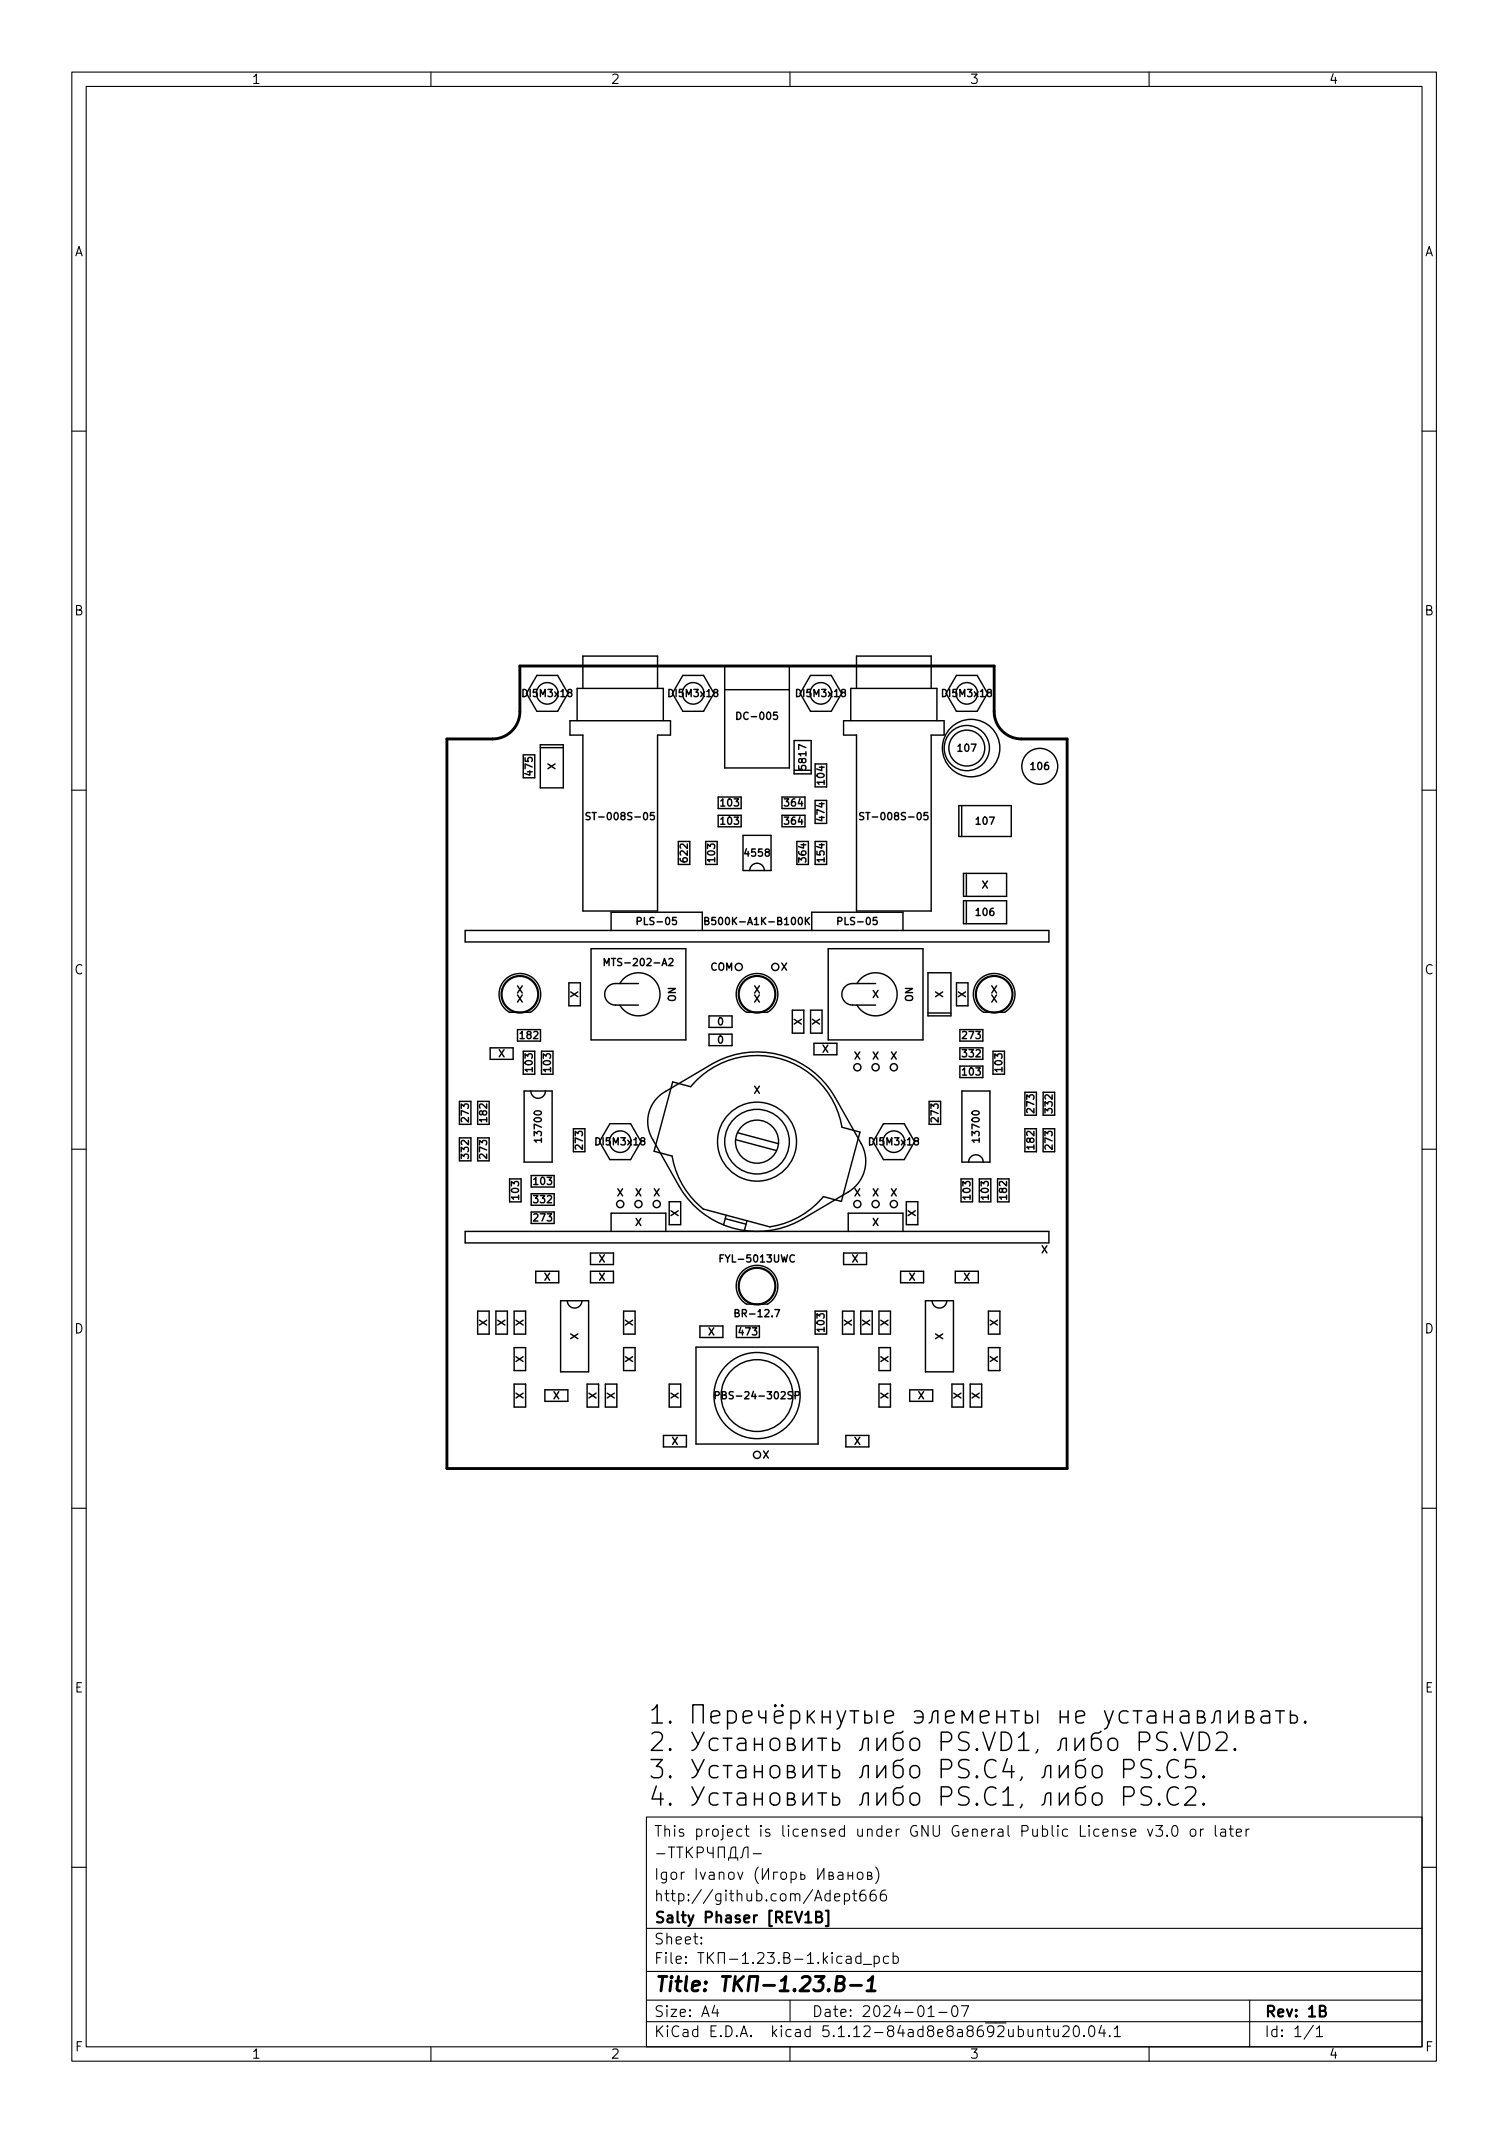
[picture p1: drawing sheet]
<svg xmlns="http://www.w3.org/2000/svg" width="210mm" height="297mm" viewBox="0 0 210 297" stroke-linecap="round" stroke-linejoin="round" font-family="sans-serif">
<defs><g id="words">
<g font-size="3.5">
<text x="90.2" y="240.1">1.</text>
<text x="90.2" y="243.9">2.</text>
<text x="96.1" y="243.9">PS.VD1, PS.VD2.</text>
<text x="90.2" y="247.7">3.</text>
<text x="90.2" y="251.5">4.</text>
<text x="96.1" y="247.7">PS.C4, PS.C5.</text>
<text x="96.1" y="251.5">PS.C1, PS.C2.</text>
</g>
<text font-size="2.8" x="91" y="277.3">Title: -1.23.B-1</text>
<g font-size="2.1">
<text x="91" y="255.8">This project is licensed under GNU General Public License v3.0 or later</text>
<text x="91" y="261.8">Igor Ivanov ( )</text>
<text x="91" y="267.8">Salty Phaser [REV1B]</text>
<text x="91" y="264.8">http://github.com/Adept666</text>
<text x="91" y="273.5">File: -1.23.B-1.kicad_pcb</text>
<text x="91" y="270.8">Sheet:</text>
<text x="91" y="280.9">Size: A4</text>
<text x="113" y="280.9">Date: 2024-01-07</text>
<text x="176" y="280.9">Rev: 1B</text>
<text x="91" y="283.7">KiCad E.D.A. kicad 5.1.12-84ad8e8a8692ubuntu20.04.1</text>
<text x="176" y="283.7">Id: 1/1</text>
</g>
<g font-size="1.8">
<text x="35" y="11.7">1</text>
<text x="85" y="11.7">2</text>
<text x="135" y="11.7">3</text>
<text x="185" y="11.7">4</text>
<text x="10.3" y="35.7">A</text>
<text x="198.4" y="35.7">A</text>
<text x="10.3" y="85.7">B</text>
<text x="198.4" y="85.7">B</text>
<text x="10.3" y="135.7">C</text>
<text x="198.4" y="135.7">C</text>
<text x="10.3" y="185.7">D</text>
<text x="198.4" y="185.7">D</text>
<text x="10.4" y="235.7">E</text>
<text x="198.4" y="235.7">E</text>
<text x="10.4" y="285.7">F</text>
<text x="35" y="286.7">1</text>
<text x="85" y="286.7">2</text>
<text x="135" y="286.7">3</text>
<text x="185" y="286.7">4</text>
<text x="198.5" y="285.7">F</text>
</g>
<g font-size="1.4">
<text x="73" y="97.1">DI5M3x18</text>
<text x="93.3" y="97.1">DI5M3x18</text>
<text x="103" y="100.2">DC-005</text>
<text x="111.1" y="97.1">DI5M3x18</text>
<text x="131.4" y="97.1">DI5M3x18</text>
<text x="74.2" y="107.9" transform="rotate(-90 74.2 107.9)">475</text>
<text x="77.3" y="107.2" transform="rotate(-90 77.3 107.2)">X</text>
<text x="112.3" y="107" transform="rotate(-90 112.3 107)">5817</text>
<text x="133.5" y="104.7">107</text>
<text x="143.6" y="107.2">106</text>
<text x="100.4" y="112.3">103</text>
<text x="109.3" y="112.3">364</text>
<text x="114.8" y="109.1" transform="rotate(-90 114.8 109.1)">104</text>
<text x="82.6" y="114.2">ST-008S-05</text>
<text x="95.8" y="119.9" transform="rotate(-90 95.8 119.9)">622</text>
<text x="99.6" y="119.9" transform="rotate(-90 99.6 119.9)">103</text>
<text x="100.4" y="114.8">103</text>
<text x="103.9" y="119.3">4558</text>
<text x="109.3" y="114.8">364</text>
<text x="112.3" y="119.9" transform="rotate(-90 112.3 119.9)">364</text>
<text x="114.8" y="119.9" transform="rotate(-90 114.8 119.9)">154</text>
<text x="114.8" y="114.2" transform="rotate(-90 114.8 114.2)">474</text>
<text x="120.7" y="114.2">ST-008S-05</text>
<text x="136" y="114.8">107</text>
<text x="136.7" y="123.7">X</text>
<text x="89.1" y="128.8">PLS-05</text>
<text x="99.2" y="128.8">B500K-A1K-B100K</text>
<text x="117" y="128.8">PLS-05</text>
<text x="136" y="127.5">106</text>
<text x="84.9" y="134.5">MTS-202-A2</text>
<text x="99" y="135.2">COM</text>
<text x="108.6" y="135.2">X</text>
<text x="71.9" y="139.6">X</text>
<text x="71.9" y="138.3">X</text>
<text x="80.5" y="138.9" transform="rotate(-90 80.5 138.9)">X</text>
<text x="94.1" y="139.5" transform="rotate(-90 94.1 139.5)">ON</text>
<text x="99.9" y="142.8">0</text>
<text x="104.9" y="139.6">X</text>
<text x="104.9" y="138.3">X</text>
<text x="111.6" y="142.7" transform="rotate(-90 111.6 142.7)">X</text>
<text x="114.2" y="142.7" transform="rotate(-90 114.2 142.7)">X</text>
<text x="121.5" y="139">X</text>
<text x="127.1" y="139.5" transform="rotate(-90 127.1 139.5)">ON</text>
<text x="131.3" y="138.9" transform="rotate(-90 131.3 138.9)">X</text>
<text x="134.5" y="138.9" transform="rotate(-90 134.5 138.9)">X</text>
<text x="138" y="139.6">X</text>
<text x="138" y="138.3">X</text>
<text x="69.4" y="147.2">X</text>
<text x="72.5" y="144.7">182</text>
<text x="74.2" y="149.2" transform="rotate(-90 74.2 149.2)">103</text>
<text x="76.7" y="149.2" transform="rotate(-90 76.7 149.2)">103</text>
<text x="99.9" y="145.3">0</text>
<text x="114.5" y="146.6">X</text>
<text x="118.9" y="147.5">X</text>
<text x="121.5" y="147.5">X</text>
<text x="124" y="147.5">X</text>
<text x="134.1" y="144.7">273</text>
<text x="134.1" y="149.8">103</text>
<text x="134.1" y="147.2">332</text>
<text x="139.6" y="149.2" transform="rotate(-90 139.6 149.2)">103</text>
<text x="104.9" y="152.3">X</text>
<text x="144" y="154.9" transform="rotate(-90 144 154.9)">273</text>
<text x="146.6" y="154.9" transform="rotate(-90 146.6 154.9)">332</text>
<text x="65.3" y="161.2" transform="rotate(-90 65.3 161.2)">332</text>
<text x="65.3" y="156.1" transform="rotate(-90 65.3 156.1)">273</text>
<text x="67.8" y="161.2" transform="rotate(-90 67.8 161.2)">273</text>
<text x="67.8" y="156.1" transform="rotate(-90 67.8 156.1)">182</text>
<text x="75.4" y="158.8" transform="rotate(-90 75.4 158.8)">13700</text>
<text x="81.1" y="159.9" transform="rotate(-90 81.1 159.9)">273</text>
<text x="83.1" y="159.5">DI5M3x18</text>
<text x="121.2" y="159.5">DI5M3x18</text>
<text x="130.7" y="156.1" transform="rotate(-90 130.7 156.1)">273</text>
<text x="136.4" y="158.8" transform="rotate(-90 136.4 158.8)">13700</text>
<text x="144" y="159.9" transform="rotate(-90 144 159.9)">182</text>
<text x="146.6" y="159.9" transform="rotate(-90 146.6 159.9)">273</text>
<text x="72.3" y="166.9" transform="rotate(-90 72.3 166.9)">103</text>
<text x="74.4" y="165">103</text>
<text x="74.4" y="167.5">332</text>
<text x="85.9" y="166.6">X</text>
<text x="88.4" y="166.6">X</text>
<text x="91" y="166.6">X</text>
<text x="118.9" y="166.6">X</text>
<text x="121.5" y="166.6">X</text>
<text x="124" y="166.6">X</text>
<text x="135.1" y="166.9" transform="rotate(-90 135.1 166.9)">103</text>
<text x="137.7" y="166.9" transform="rotate(-90 137.7 166.9)">103</text>
<text x="140.2" y="166.9" transform="rotate(-90 140.2 166.9)">182</text>
<text x="74.4" y="170.1">273</text>
<text x="88.4" y="170.7">X</text>
<text x="94.5" y="169.4" transform="rotate(-90 94.5 169.4)">X</text>
<text x="121.5" y="170.7">X</text>
<text x="127.5" y="169.4" transform="rotate(-90 127.5 169.4)">X</text>
<text x="75.7" y="178.3">X</text>
<text x="83.4" y="175.8">X</text>
<text x="83.4" y="178.3">X</text>
<text x="100.7" y="175.8">FYL-5013UWC</text>
<text x="118.6" y="175.8">X</text>
<text x="126.5" y="178.3">X</text>
<text x="134.2" y="178.3">X</text>
<text x="145.1" y="174.5">X</text>
<text x="67.8" y="184.7" transform="rotate(-90 67.8 184.7)">X</text>
<text x="70.4" y="184.7" transform="rotate(-90 70.4 184.7)">X</text>
<text x="72.9" y="184.7" transform="rotate(-90 72.9 184.7)">X</text>
<text x="88.1" y="184.7" transform="rotate(-90 88.1 184.7)">X</text>
<text x="98.6" y="186">X</text>
<text x="102.8" y="183.4">BR-12.7</text>
<text x="103" y="186">473</text>
<text x="114.8" y="185.3" transform="rotate(-90 114.8 185.3)">103</text>
<text x="118.6" y="184.7" transform="rotate(-90 118.6 184.7)">X</text>
<text x="121.2" y="184.7" transform="rotate(-90 121.2 184.7)">X</text>
<text x="123.7" y="184.7" transform="rotate(-90 123.7 184.7)">X</text>
<text x="138.9" y="184.7" transform="rotate(-90 138.9 184.7)">X</text>
<text x="72.9" y="189.7" transform="rotate(-90 72.9 189.7)">X</text>
<text x="80.5" y="186.6" transform="rotate(-90 80.5 186.6)">X</text>
<text x="88.1" y="189.7" transform="rotate(-90 88.1 189.7)">X</text>
<text x="123.7" y="189.7" transform="rotate(-90 123.7 189.7)">X</text>
<text x="131.3" y="186.6" transform="rotate(-90 131.3 186.6)">X</text>
<text x="138.9" y="189.7" transform="rotate(-90 138.9 189.7)">X</text>
<text x="72.9" y="194.8" transform="rotate(-90 72.9 194.8)">X</text>
<text x="77" y="194.8">X</text>
<text x="83.1" y="194.8" transform="rotate(-90 83.1 194.8)">X</text>
<text x="85.6" y="194.8" transform="rotate(-90 85.6 194.8)">X</text>
<text x="94.5" y="194.8" transform="rotate(-90 94.5 194.8)">X</text>
<text x="100.6" y="194.8">PBS-24-302SP</text>
<text x="123.7" y="194.8" transform="rotate(-90 123.7 194.8)">X</text>
<text x="127.8" y="194.8">X</text>
<text x="133.9" y="194.8" transform="rotate(-90 133.9 194.8)">X</text>
<text x="136.4" y="194.8" transform="rotate(-90 136.4 194.8)">X</text>
<text x="93.5" y="201.2">X</text>
<text x="106" y="203.1">X</text>
<text x="118.9" y="201.2">X</text>
</g>
</g></defs>
<g fill="none" stroke="#000" stroke-width=".15">
<path d="M10 10h190v277h-190zM12 12h186v273h-186zM60 10v2M110 10v2M160 10v2M10 60h2M198 60h2M10 110h2M198 110h2M10 160h2M198 160h2M10 210h2"/>
<path d="M198 210h2M90 253h108v32h-108zM91.4 258.1h1.2M93.1 257.2h.8M93.5 257.2v1.5M94.2 257.2h.9M94.7 257.2v1.5M95.6 257.2v1.5M95.8 257.9l.6 .8M96.4 257.2l-.8 .9M97.1 258h.6a.41 .41 0 0 0 .3-.4 .41 .41 0 0 0-.3-.4h-.6v1.5M98.5 257.2l.1 .7 .2 .2h.5"/>
<path d="M99.3 257.2v1.5M100 258.7v-1.5h.9v1.5M101.4 259.1v-.4h1.3v.4M101.7 258.7l.1-1.2 .3-.3h.3v1.5M103.1 258.7l.2-.1 .1-.1 .1-.9a.51 .51 0 0 1 .7-.4v1.5M104.9 258.1h1.1M157.4 255.2l.8-.1-.1-.3-.4-.1-.3 .2 .1 .7 .2 .1 .4-.1M159.8 254.7l.4 1 .3-1M160.9 254.2h1l-.5 .6a.41 .41 0 0 1 .5 .3v.3l-.2 .2-.5 .1-.3-.1M162.5 255.6h.1l-.1 .1-.1-.1h.1v.1M163.3 254.4a.36 .36 0 0 1 .4-.2 .36 .36 0 0 1 .2 .3 .77 .77 0 0 1-.4 1.2 .91 .91 0 0 1-.2-1.3zM165.9 254.8a.41 .41 0 0 1 .6 .2v.4a.41 .41 0 0 1-.4 .3 .41 .41 0 0 1-.4-.3v-.4z"/>
<path d="M167.2 254.7v1M167.6 254.7l-.3 .1-.1 .2M169.2 254.2v1.3l.2 .2M170 254.8l.2-.1 .4 .1 .1 .9M170.7 255.1h-.5a.29 .29 0 0 0-.3 .3 .29 .29 0 0 0 .3 .3l.5-.1M171.2 254.7h.5M171.4 254.2v1.3v.1l.3 .1M172.2 255.2l.7-.1-.1-.3-.4-.1-.2 .2v.7l.2 .1 .4-.1M173.5 254.7v1M173.9 254.7l-.2 .1-.2 .2M10 260h2M90 278.5h108"/>
<path d="M90 274.5h108M90 268.5h108M97.7 270.6v.1l-.1-.1h.1v.1M97.7 269.8v.1h-.1l.1-.1v.1M99.5 279.2l-.3 1.1h.9M99.9 279.8v1M105.6 260a1.72 1.72 0 0 0 0 2.3M106.2 260.2v1.5l.8-1.5v1.5M108.3 260.7h-.6v1M108.9 260.8a.41 .41 0 0 1 .6 .2v.4a.41 .41 0 0 1-.4 .3 .41 .41 0 0 1-.4-.3v-.4zM110 278.5v3M110.2 260.8l.4-.1 .3 .3v.4l-.2 .2-.1 .1-.4-.1"/>
<path d="M110.2 260.7v1.5M111.5 260.7v1l.5-.1 .1-.1-.1-.4h-.5M113.9 260.2v1.5l.8-1.5v1.5M114.8 272.8l.4 .6M115.2 272.4l-.5 .6M115.4 261.2l.5-.1 .1-.1-.1-.2-.5-.1v1h.5l.1-.1 .1-.2-.1-.1-.2-.1M115.9 271.9l-.1 .1 .1 .1v-.1v-.1v.2M115.9 272.4v1M116.2 264.2l.7-.1v-.3l-.5-.1-.2 .2 .1 .7 .1 .1 .5-.1M116.7 260.8l.2-.1 .4 .1 .1 .9M117.2 272.5l-.4-.1-.3 .3v.4l.2 .2 .1 .1 .4-.1M117.4 261.1h-.5a.29 .29 0 0 0-.3 .3 .29 .29 0 0 0 .3 .3l.5-.1"/>
<path d="M117.6 263.8l.4-.1 .3 .3v.4l-.1 .2-.2 .1-.4-.1M117.6 263.7v1.5M117.9 272.5l.1-.1 .4 .1 .1 .9M118.1 261.2h.6M118.1 260.7v1M118.5 272.8h-.5a.29 .29 0 0 0-.2 .3 .29 .29 0 0 0 .2 .3l.5-.1M118.7 263.7h.6M118.7 260.7v1M118.9 263.2v1.3l.1 .1 .3 .1M119.5 260.8a.41 .41 0 0 1 .7 .2v.4a.41 .41 0 0 1-.4 .3 .41 .41 0 0 1-.4-.3v-.4zM119.9 272.5l-.5-.1-.2 .3v.4l.1 .2 .1 .1 .5-.1M119.9 271.9v1.5"/>
<path d="M120.2 273.6h1.2M120.4 263.2a.59 .59 0 0 0-.7 .7v.5l.2 .2 .4 .1 .2-.1 .1-.5-.2-.2-.4-.1-.3 .3M120.8 261.2l.5-.1 .1-.1-.1-.2-.5-.1v1h.4l.2-.1v-.2v-.1l-.2-.1M121.7 272.5l.5-.1 .2 .3v.4l-.1 .2-.1 .1-.5-.1M121.7 272.4v1.5M121.9 263.2a.59 .59 0 0 0-.7 .7v.5l.1 .2 .4 .1 .2-.1 .1-.5-.1-.2-.5-.1-.2 .3M121.9 260a1.72 1.72 0 0 1 0 2.3M123.3 263.2a.59 .59 0 0 0-.7 .7v.5l.1 .2 .5 .1 .2-.1v-.5l-.1-.2-.4-.1-.3 .3M123.7 272.5l-.4-.1-.3 .3v.4l.2 .2 .1 .1 .4-.1M124.4 272.5l.4-.1 .3 .3v.4l-.2 .2-.1 .1-.4-.1M124.4 271.9v1.5M132.7 279.5a.36 .36 0 0 1 .3-.2 .36 .36 0 0 1 .3 .3 .77 .77 0 0 1-.4 1.2 .91 .91 0 0 1-.2-1.3z"/>
<path d="M133.9 279.3h1l-.7 1.5M174 278.5v6.5M198 260h2M60 285v2M90 281.5h108M110 285v2M129.2 280.8h.9M130.7 280.2h1.2M144.5 282.8a.37 .37 0 0 1 .7 0v.8M144.5 282.6v1M145.7 282.6h.5M145.9 282.1v1.3v.1l.3 .1"/>
<path d="M146.7 282.6l.1 .9a.41 .41 0 0 0 .6 0M147.4 282.6v1M148 282.3l.2-.2 .5 .1a.41 .41 0 0 1 .1 .6l-.9 .8h1M149.6 282.3a.36 .36 0 0 1 .4-.2 .36 .36 0 0 1 .2 .3 .77 .77 0 0 1-.4 1.2 .91 .91 0 0 1-.2-1.3zM150.9 283.5h.1l-.1 .1v-.1v.1M151.8 282.2a.36 .36 0 0 1 .6 .2 .77 .77 0 0 1-.5 1.2 1 1 0 0 1-.1-1.4zM153.4 282l-.4 1.1h.9M153.7 282.6v1M154.5 283.5h.1l-.1 .1-.1-.1h.1v.1M155.2 282.5l.4-.4v1.5M155.2 283.6h.8M160 285v2"/>
<path d="M182.9 282l-1.3 2M183.3 282.5l.4-.4v1.5M183.3 283.6h.9"/>
</g>
<path d="M113.6 266.9h.7a.36 .36 0 0 0 .1-.4 .36 .36 0 0 0-.3-.3h-.5v1.5h.6a.4 .4 0 0 0 .3-.4 .4 .4 0 0 0-.4-.4M115 266.1h.3v2.1h-.3M183.8 280h.6a.36 .36 0 0 0 .2-.4 .36 .36 0 0 0-.3-.3h-.5v1.5h.5a.4 .4 0 0 0 .3-.4 .4 .4 0 0 0-.3-.4" fill="none" stroke="#000" stroke-width=".3"/>
<path d="M62.2 102.9h6.4a3.8 3.8 0 0 0 3.8-3.8v-6.4h66v6.4a3.8 3.8 0 0 0 3.8 3.8h6.4v101.6h-86.4zM111.7 275.4l.3-.2h.5a.45 .45 0 0 1 .3 .6l-.1 .3-1.3 1.1h1.2M113.5 275.2h1.3l-.8 .8h.3l.3 .2v.7l-.2 .2-.3 .1h-.5l-.3-.1M115.4 277.1h.1l-.1 .1-.1-.1h.1v.1M116.5 276.2h.6a.49 .49 0 0 0 .5-.4 .49 .49 0 0 0-.4-.6h-.6l-.3 2h.8a.53 .53 0 0 0 .4-.5 .53 .53 0 0 0-.4-.5M118.4 276.5h1.5M120.7 277.2h1.2M120.9 275.8l.6-.6-.2 2" fill="none" stroke="#000" stroke-width=".4"/>
<g fill="none" stroke="#000" stroke-width=".2">
<path d="M74.8 94.1h2.8l1.5 2.5-1.5 2.5h-2.8l-1.5-2.5zM81.2 95.9v-4.5h10.4v4.5M95.1 94.1h2.9l1.4 2.5-1.4 2.5h-2.9l-1.5-2.5zM100.9 92.7h9v14.2h-9zM100.9 96h9M102.6 99.2a.51 .51 0 0 1 .6 .5 .51 .51 0 0 1-.6 .5zM108.2 99.2h-.5v.5l.1-.1h.4l.1 .2-.1 .3-.1 .1-.4-.1M112.9 94.1h2.8l1.5 2.5-1.5 2.5h-2.8l-1.5-2.5zM119.3 95.9v-4.5h10.4v4.5M133.2 94.1h2.9l1.4 2.5-1.4 2.5h-2.9l-1.5-2.5zM72.9 108.3v-3.2h1.6v3.2M75.2 103.7h3.2v6h-3.2z"/>
<path d="M75.2 104.1h3.2M79.4 100.4h14v2h-1.8v24.5h-10.4v-24.5h-1.8zM80.4 100.4v-4.5h12v4.5M82.2 113.2h-.4l-.2 .1 .1 .3 .4 .2v.3l-.1 .1-.4-.1M91.1 113.2h-.5v.4l.1-.1 .3 .1 .1 .1v.4l-.2 .1-.3-.1M98.3 117.2h1.6v3.2h-1.6zM100 111h3.2v1.6h-3.2zM100 113.5h3.2v1.6h-3.2zM103.5 116.3h3.9v4.9h-3.9zM108.9 112.6h3.2M108.9 111h3.2M108.9 113.5h3.2"/>
<path d="M108.9 115.1h3.2M110.6 107.3h2.3M110.6 103.1h2.3v4.7h-2.3zM111 117.2v3.2M112.6 117.2v3.2M113.5 106.4v3.2h1.6v-3.2M113.5 111.5v3.2M113.5 117.2v3.2h1.6v-3.2M115.1 111.5v3.2M117.5 100.4h14v2h-1.8v24.5h-10.4v-24.5h-1.8zM118.5 100.4v-4.5h12v4.5M120.3 113.2h-.4l-.2 .1 .1 .3 .4 .2v.3l-.1 .1-.4-.1"/>
<path d="M129.2 113.2h-.5v.4l.1-.1 .3 .1 .1 .1v.4l-.2 .1-.3-.1M133.5 112.2h7.3v4.3h-7.3zM133.9 112.2v4.3M64.8 129.6h81.2v1.6h-81.2zM70.3 136.4a2.9 2.9 0 0 1 4.4 .3 2.9 2.9 0 0 1-.8 4.3h-3a2.9 2.9 0 0 1-.6-4.6zM79.2 136.9h1.6v3.2h-1.6zM82.3 132.1h13.2v12.7h-13.2zM84.1 134.5v-1l.4 .7 .3-.7v1M85.1 129.6v-2.6h12.7v2.6M86.3 137a3 3 0 0 1 4.5-.8 3 3 0 0 1 0 4.6 3 3 0 0 1-4.5-.8M88.9 137h-3.2a1.5 1.5 0 0 0-1.5 1.5 1.5 1.5 0 0 0 1.5 1.5h3.2M93.1 133.6l.4-.1 .2 .3-.6 .7h.6"/>
<path d="M94.4 120.4v-3.2h1.7v3.2M98.1 128.2h.5l.1-.2-.1-.1-.5-.1v1h.4l.2-.1v-.3l-.2-.2M103.3 136.4a2.9 2.9 0 0 1 4.4 .3 2.9 2.9 0 0 1-.8 4.3h-3a2.9 2.9 0 0 1-.6-4.6zM104.4 121.2a1.02 1.02 0 0 1 1-1 1.02 1.02 0 0 1 1 1M112.1 127.8v1M112.3 128.2l.4 .6M112.7 127.8l-.6 .5M113 129.6v-2.6h12.7v2.6M115.3 132.1h13.2v12.7h-13.2zM119.3 137a3 3 0 0 1 4.5-.8 3 3 0 0 1 0 4.6 3 3 0 0 1-4.5-.8M121.9 137h-3.2a1.5 1.5 0 0 0-1.5 1.5 1.5 1.5 0 0 0 1.5 1.5h3.2M129.2 135.5h3.2v6h-3.2z"/>
<path d="M133.2 136.9h1.6v3.2h-1.6zM134.2 121.6h6v3.2h-6zM134.2 125.4h6v3.2h-6zM134.6 121.6v3.2M134.6 125.4v3.2M64 156.6v-3.2h1.6v3.2M66.5 153.4h1.6v3.2h-1.6zM68.3 145.9h3.1v1.6h-3.1zM72.1 143.4h3.2v1.6h-3.2zM72.9 146.4h1.6v3.2h-1.6zM73 151.9h3.9v9.9h-3.9zM73.9 151.9a1.02 1.02 0 0 0 1 1 1.02 1.02 0 0 0 1-1"/>
<path d="M75.4 146.4h1.6v3.2h-1.6zM84.9 156.5h2.9l1.4 2.5-1.4 2.5h-2.9l-1.4-2.5zM91.7 152.7l.7-.5 6.6-4a12.5 12.5 0 0 1 17.3 4.6l3.6 6.5a5 5 0 0 1-1.8 6.7l-6.3 3.7a12.5 12.5 0 0 1-17.3-4.6l-3.6-6.4a4.8 4.8 0 0 1 .8-6zM93.7 150.7l2.5 .6a12 12 0 0 1 12.3-3.9 12 12 0 0 1 8.7 9.6l2.5 .7-2.5 9.6-2.5-.7a12 12 0 0 1-7.5 4.3l-9.3-2.5a12 12 0 0 1-4.3-7.4l-2.5-.7zM98.7 141.5h3.2v1.6h-3.2zM98.7 144h3.2v1.6h-3.2zM102.4 158.7l5.7 1.5M102.7 157.7l5.7 1.6M110.3 140.7h1.6v3.2h-1.6zM112.9 140.7h1.6v3.2h-1.6zM113.3 145.3h3.2v1.6h-3.2zM123 156.5h2.9l1.4 2.5-1.4 2.5h-2.9l-1.4-2.5z"/>
<path d="M129.2 141.1h3.2M129.4 156.6v-3.2h1.6v3.2M133.7 145.9h3.2v1.6h-3.2M133.7 143.4h3.2v1.6h-3.2M133.7 148.5h3.2v1.6h-3.2zM133.9 151.9h3.9v9.9h-3.9zM137 141a2.9 2.9 0 0 1-.8-4.4 2.9 2.9 0 0 1 4.4 0 2.9 2.9 0 0 1-.7 4.4h-2.9M138.3 146.4h1.6v3.2h-1.6zM142.7 157.2h1.6v3.2h-1.6zM142.7 155.3v-3.2h1.6v3.2M145.2 155.3v-3.2h1.7v3.2M64 161.7v-3.2h1.6v3.2"/>
<path d="M64.8 171.5h81.2v1.6h-81.2zM66.5 161.7v-3.2h1.6v3.2M71 164.2h1.6v3.2h-1.6zM74 168.8h3.2v1.6h-3.2M74 163.7h3.2v1.6h-3.2zM74 166.2h3.2v1.6h-3.2M74.6 177h3.2v1.6h-3.2zM79.8 160.4v-3.2h1.6v3.2M82.2 174.5h3.2v1.6h-3.2zM82.2 177h3.2v1.6h-3.2zM85.1 171.5v-2.6h7.6v2.6M93.2 167.3h1.6v3.2h-1.6z"/>
<path d="M100.3 175.2h.3M100.7 174.7h-.4v1M101 169.7l2.9 .8M101.1 169.2l-.4 1.4M103.3 177.1a2.9 2.9 0 0 1 4.4 .2 2.9 2.9 0 0 1-.8 4.3h-3a2.9 2.9 0 0 1-.6-4.5zM104 170l-.4 1.4M117.5 174.5h3.2v1.6h-3.2zM118.1 171.5v-2.6h7.6v2.6M125.4 177h3.2v1.6h-3.2zM126.2 167.3h1.6v3.2h-1.6zM133 177h3.2v1.6h-3.2zM133.8 164.2h1.6v3.2h-1.6z"/>
<path d="M134.9 161.8a1.02 1.02 0 0 1 1-1 1.02 1.02 0 0 1 1 1M136.4 164.2h1.6v3.2h-1.6zM138.9 164.2h1.6v3.2h-1.6zM145.2 160.4v-3.2h1.7v3.2M66.5 182.6h1.6v3.2h-1.6zM69 182.6h1.7v3.2h-1.7zM71.6 192.7h1.6v3.2h-1.6zM71.6 182.6h1.6v3.2h-1.6zM71.6 187.7h1.6v3.2h-1.6zM75.9 193.5h3.2v1.6h-3.2zM78.1 181.1h3.9v9.9h-3.9zM79 181.1a1.02 1.02 0 0 0 1 1.1 1.02 1.02 0 0 0 1-1.1"/>
<path d="M81.7 192.7h1.7v3.2h-1.7zM84.3 192.7h1.6v3.2h-1.6zM86.8 182.6h1.6v3.2h-1.6zM86.8 187.7h1.6v3.2h-1.6zM92.4 199.9h3.2v1.6h-3.2zM93.2 192.7h1.6v3.2h-1.6zM96.9 187.6h17v13.5h-17zM97.5 184.7h3.2v1.6h-3.2zM99.6 194.3h.5v-.2v-.2l-.5-.1v1M102.4 182.8h.4l.1-.1-.1-.2-.4-.1v1h.3l.2-.1v-.3l-.2-.2M102.5 184.7h3.2v1.6h-3.2M107.9 182.4h.7l-.5 1"/>
<path d="M110.7 194.3h.5l.1-.2-.1-.2-.5-.1v1M113.5 182.6h1.6v3.2h-1.6zM117.3 182.6h1.6v3.2h-1.6zM117.8 199.9h3.2v1.6h-3.2zM119.8 182.6h1.7v3.2h-1.7zM122.4 192.7h1.6v3.2h-1.6zM122.4 182.6h1.6v3.2h-1.6zM122.4 187.7h1.6v3.2h-1.6zM126.7 193.5h3.2v1.6h-3.2zM128.9 181.1h3.9v9.9h-3.9zM129.8 181.1a1.02 1.02 0 0 0 1 1.1 1.02 1.02 0 0 0 1-1.1M132.5 192.7h1.7v3.2h-1.7z"/>
<path d="M135.1 192.7h1.6v3.2h-1.6zM137.6 182.6h1.6v3.2h-1.6zM137.6 187.7h1.6v3.2h-1.6zM96.5 239.9v-2.5h1.4v2.5M99 239.1l1.2-.2-.1-.5-.2-.1h-.5l-.3 .1-.1 .2v1l.1 .2 .3 .1h.5l.2-.1M101.3 238.4l.2-.1h.5l.3 .1 .2 .3v.8l-.2 .3-.3 .1h-.5l-.2-.1M101.3 238.3v2.5M103.5 239.1l1.2-.2-.1-.5-.3-.1h-.5l-.2 .1-.1 .2v1l.1 .2 .2 .1h.5l.3-.1M105.7 238.3v.6l.1 .2 .2 .1h.6M106.6 238.3v1.6M107.8 239.1l1.2-.2-.1-.5-.2-.1h-.5l-.2 .1-.2 .2v1l.2 .2 .2 .1h.5l.2-.1M108 237.4l.1 .1-.1 .1-.2-.1 .2-.1v.2"/>
<path d="M108.9 237.4l.1 .1-.1 .1-.1-.1 .1-.1v.2M110.1 238.4l.3-.1h.5l.2 .1 .2 .3v.8l-.2 .3-.2 .1h-.5l-.3-.1M110.1 238.3v2.5M112.4 238.3v1.6M112.7 239l.7 .9M113.4 238.3l-1 .9M114.5 239.1h1.1M114.5 238.3v1.6M115.6 238.3v1.6M116.5 238.3l.7 1.6M117.8 238.3l-.9 2.3-.4 .2M118.4 238.3h1.2"/>
<path d="M119 238.3v1.6M120.4 238.3v1.6h.6l.3-.1 .1-.2v-.4l-.1-.2-.3-.1h-.6M122.1 238.3v1.6M123.2 239.1l1.2-.2-.1-.5-.3-.1h-.4l-.3 .1-.1 .2v1l.1 .2 .3 .1h.4l.3-.1M127.3 238.4l.3-.1h.4l.3 .1 .2 .3v.8l-.2 .3-.3 .1h-.4l-.3-.1M127.7 239.1h.8M129.4 239.9l.2-.1 .1-.2 .2-1 .1-.2 .2-.1h.4v1.6M131.7 239.1l1.2-.2-.1-.5-.3-.1h-.5l-.2 .1-.1 .2v1l.1 .2 .2 .1h.5l.3-.1M134 239.9v-1.6l.7 1.3 .7-1.3v1.6M136.5 239.1l1.2-.2-.1-.5-.2-.1h-.5l-.3 .1-.1 .2v1l.1 .2 .3 .1h.5l.2-.1M138.8 239.1h1.1M138.8 238.3v1.6"/>
<path d="M139.9 238.3v1.6M140.7 238.3h1.2M141.3 238.3v1.6M142.8 238.3v1.6h.6l.2-.1 .2-.2v-.4l-.2-.2-.2-.1h-.6M144.5 238.3v1.6M147.6 239.1h1.1M147.6 238.3v1.6M148.7 238.3v1.6M149.8 239.1l1.2-.2-.1-.5-.2-.1h-.5l-.3 .1-.1 .2v1l.1 .2 .3 .1h.5l.2-.1M153.8 238.3l.6 1.6M155 238.3l-.8 2.3-.4 .2M157.1 238.4l-.3-.1h-.5l-.2 .1-.2 .3v.8l.2 .3 .2 .1h.5l.3-.1"/>
<path d="M157.8 238.3h1.2M158.4 238.3v1.6M159.8 238.4l.3-.1h.5l.2 .1 .1 .2v1.3M160.9 238.9l-.2 .1h-.6a.5 .5 0 0 0-.4 .5 .5 .5 0 0 0 .4 .4h.6l.2-.1M162.1 239.1h1.1M162.1 238.3v1.6M163.2 238.3v1.6M164.4 238.4l.3-.1h.5l.2 .1 .1 .2v1.3M165.5 238.9l-.2 .1h-.6a.5 .5 0 0 0-.4 .5 .5 .5 0 0 0 .4 .4h.6l.2-.1M166.7 239.1h.6l.3-.1 .1-.3-.1-.3-.3-.1h-.6v1.6h.8l.2-.1 .1-.3-.1-.3-.4-.1M168.7 239.9l.2-.1 .1-.2 .2-1 .1-.2 .2-.1h.4v1.6M171.1 238.3v1.6l1.2-1.6v1.6"/>
<path d="M173.5 239.1h.6l.3-.1 .1-.3-.1-.3-.3-.1h-.6v1.6h.7l.3-.1 .1-.3-.1-.3-.4-.1M175.7 238.4l.2-.1h.5l.3 .1 .1 .2v1.3M176.8 238.9l-.3 .1h-.6a.5 .5 0 0 0-.3 .5 .5 .5 0 0 0 .3 .4h.6l.3-.1M177.6 238.3h1.2M178.2 238.3v1.6M179.7 238.3v1.6h.6l.2-.1 .2-.2v-.4l-.2-.2-.2-.1h-.6M181.7 239.7l.2 .1-.2 .1-.1-.1 .1-.1v.2M122.1 245.9v1.7l1.2-1.7v1.7M122.1 249.7v1.7l1.2-1.7v1.7M125.7 244.9l-.3 .2h-.5l-.4 .3-.1 .2v1.5a.69 .69 0 0 0 .7 .5 .69 .69 0 0 0 .6-.5v-.7l-.2-.4-.2-.1h-.5l-.4 .2M125.7 248.7l-.3 .3h-.5l-.4 .2-.1 .2v1.5a.69 .69 0 0 0 .7 .5 .69 .69 0 0 0 .6-.5v-.7l-.2-.4-.2-.1h-.5l-.4 .2M126.8 242.3a.69 .69 0 0 1 .7-.2 .69 .69 0 0 1 .5 .4v.8a.69 .69 0 0 1-.6 .5 .69 .69 0 0 1-.7-.5v-.8z"/>
<path d="M126.8 246.1a.69 .69 0 0 1 .7-.2 .69 .69 0 0 1 .5 .5v.7a.69 .69 0 0 1-.6 .5 .69 .69 0 0 1-.7-.5v-.7zM126.8 249.9a.69 .69 0 0 1 .7-.2 .69 .69 0 0 1 .5 .5v.7a.69 .69 0 0 1-.6 .5 .69 .69 0 0 1-.7-.5v-.7zM131.1 242.5h.9a.69 .69 0 0 0 .5-.6 .69 .69 0 0 0-.5-.7h-.9v2.6M131.1 246.4h.9a.69 .69 0 0 0 .5-.7 .69 .69 0 0 0-.5-.7h-.9v2.6M131.1 250.2h.9a.69 .69 0 0 0 .5-.7 .69 .69 0 0 0-.5-.7h-.9v2.6M134.9 241.3l-.3-.1h-.6a.62 .62 0 0 0-.5 .6 .62 .62 0 0 0 .5 .6 .93 .93 0 0 1 .9 .6 .65 .65 0 0 1-.5 .8h-.6l-.3-.2M134.9 245.1l-.3-.1h-.6a.62 .62 0 0 0-.5 .6 .62 .62 0 0 0 .5 .6 .93 .93 0 0 1 .9 .6 .65 .65 0 0 1-.5 .8h-.6l-.3-.2M134.9 249l-.3-.2h-.6a.62 .62 0 0 0-.5 .6 .62 .62 0 0 0 .5 .6 .93 .93 0 0 1 .9 .7 .65 .65 0 0 1-.5 .7h-.6l-.3-.1M136 243.5l.1 .1-.1 .2-.1-.2 .1-.1v.3M136 247.3l.1 .1-.1 .2-.1-.2 .1-.1v.3M136 251.1l.1 .2-.1 .1-.1-.1 .1-.2v.3M136.9 241.2l.8 2.6 .9-2.6"/>
<path d="M138.7 245.3a.95 .95 0 0 0-1.1-.2 .95 .95 0 0 0-.5 1 1.08 1.08 0 0 0 .3 1.2 1.08 1.08 0 0 0 1.2 .1l.1-.1M138.7 249.1a.95 .95 0 0 0-1.1-.2 .95 .95 0 0 0-.5 1 1.08 1.08 0 0 0 .3 1.2 1.08 1.08 0 0 0 1.2 .2l.1-.2M139.4 241.2h.6a1.39 1.39 0 0 1 .6 2.2l-.2 .2-.4 .2h-.6zM139.6 249.6l.3-.2 .5-.6v2.6M139.6 251.4h1.5M140.3 244.9l-.7 1.8h1.6M140.9 245.9v1.7M141.8 241.9l.3-.1 .5-.6v2.6M141.8 243.8h1.5M142.3 247.4l-.2 .5M142.3 251.3l-.2 .4M144.5 243.6l-.3 .5"/>
<path d="M145.1 247.6l.2-.2 .2-.2 .1-1 .1-.2 .2-.1h.4v1.7M145.1 251.4l.2-.1 .2-.3 .1-1 .1-.2 .2-.1h.4v1.7M147.3 243.8l.2-.2 .1-.2 .2-1 .1-.2 .2-.1h.4v1.7M147.5 245.9v1.7l1.2-1.7v1.7M147.5 249.7v1.7l1.2-1.7v1.7M149.7 242.1v1.7l1.2-1.7v1.7M151.1 244.9l-.3 .2h-.5l-.4 .3-.1 .2v1.5a.69 .69 0 0 0 .7 .5 .69 .69 0 0 0 .6-.5v-.7l-.2-.4-.2-.1h-.5l-.4 .2M151.1 248.7l-.3 .3h-.5l-.4 .2-.1 .2v1.5a.69 .69 0 0 0 .7 .5 .69 .69 0 0 0 .6-.5v-.7l-.2-.4-.2-.1h-.5l-.4 .2M152.2 246.1a.69 .69 0 0 1 .7-.2 .69 .69 0 0 1 .5 .5v.7a.69 .69 0 0 1-.6 .5 .69 .69 0 0 1-.7-.5v-.7zM152.2 249.9a.69 .69 0 0 1 .7-.2 .69 .69 0 0 1 .5 .5v.7a.69 .69 0 0 1-.6 .5 .69 .69 0 0 1-.7-.5v-.7zM153.3 241.1l-.3 .2h-.5l-.4 .3-.1 .2v1.5a.69 .69 0 0 0 .7 .5 .69 .69 0 0 0 .6-.5v-.8l-.2-.3-.3-.1h-.5l-.3 .2M154.5 242.2a.69 .69 0 0 1 1.1 .3v.8a.69 .69 0 0 1-.7 .5 .69 .69 0 0 1-.6-.5v-.8z"/>
<path d="M156.5 246.4h.9a.69 .69 0 0 0 .5-.7 .69 .69 0 0 0-.5-.7h-.9v2.6M156.5 250.2h.9a.69 .69 0 0 0 .5-.7 .69 .69 0 0 0-.5-.7h-.9v2.6M158.6 242.5h1a.69 .69 0 0 0 .5-.6 .69 .69 0 0 0-.5-.7h-1v2.6M160.3 245.1l-.3-.1h-.6a.62 .62 0 0 0-.5 .6 .62 .62 0 0 0 .5 .6 .93 .93 0 0 1 .9 .6 .65 .65 0 0 1-.5 .8h-.6l-.3-.2M160.3 249l-.3-.2h-.6a.62 .62 0 0 0-.5 .6 .62 .62 0 0 0 .5 .6 .93 .93 0 0 1 .9 .7 .65 .65 0 0 1-.5 .7h-.6l-.3-.1M161.4 247.3l.1 .1-.1 .2-.1-.2 .1-.1v.3M161.4 251.1l.1 .2-.1 .1-.1-.1 .1-.2v.3M162.5 241.3l-.4-.1h-.6a.62 .62 0 0 0-.5 .6 .62 .62 0 0 0 .5 .6 .93 .93 0 0 1 1 .6 .65 .65 0 0 1-.5 .8h-.6l-.3-.2M163.6 243.5l.1 .1-.1 .2-.1-.2 .1-.1v.3M164.1 245.3a.95 .95 0 0 0-1.1-.2 .95 .95 0 0 0-.5 1 1.08 1.08 0 0 0 .3 1.2 1.08 1.08 0 0 0 1.2 .1l.1-.1M164.1 249.1a.95 .95 0 0 0-1.1-.2 .95 .95 0 0 0-.5 1 1.08 1.08 0 0 0 .3 1.2 1.08 1.08 0 0 0 1.2 .2l.1-.2M164.4 241.2l.9 2.6 .8-2.6"/>
<path d="M165 249.1l.4-.3h.6a.69 .69 0 0 1 .4 1.1l-1.5 1.5h1.6M166.4 245h-1.2l-.2 1.2 .4-.2h.6l.3 .1 .2 .4v.6l-.1 .2-.4 .3h-.6l-.4-.3M167 241.2h.6a1.39 1.39 0 0 1 .6 2.2l-.2 .2-.4 .2h-.6zM167.6 247.3l.1 .1-.1 .2-.1-.2 .1-.1v.3M167.6 251.1l.1 .2-.1 .1-.1-.1 .1-.2v.3M169.4 241.5l.4-.3h.6a.69 .69 0 0 1 .3 1.1l-1.4 1.5h1.6M171.9 243.5l.2 .1-.2 .2-.1-.2 .1-.1v.3"/>
<circle cx="76.2" cy="96.6" r="1.5"/>
<circle cx="96.5" cy="96.6" r="1.5"/>
<circle cx="114.3" cy="96.6" r="1.5"/>
<circle cx="134.6" cy="96.6" r="1.5"/>
<circle cx="134.6" cy="104.2" r="2.5"/>
<circle cx="134.6" cy="104.2" r="3.2"/>
<circle cx="135.2" cy="104.2" r="4"/>
<circle cx="144.8" cy="106.7" r="2.5"/>
<circle cx="72.4" cy="138.5" r="2.5"/>
<circle cx="72.4" cy="138.5" r="2.6"/>
<circle cx="102.9" cy="134.7" r=".5"/>
<circle cx="105.4" cy="138.5" r="2.5"/>
<circle cx="105.4" cy="138.5" r="2.6"/>
<circle cx="107.9" cy="134.7" r=".5"/>
<circle cx="138.4" cy="138.5" r="2.5"/>
<circle cx="138.4" cy="138.5" r="2.6"/>
<circle cx="86.4" cy="159" r="1.5"/>
<circle cx="105.4" cy="159" r="5.5"/>
<circle cx="105.4" cy="159" r="4.5"/>
<circle cx="105.4" cy="159" r="3"/>
<circle cx="119.4" cy="148.6" r=".5"/>
<circle cx="121.9" cy="148.6" r=".5"/>
<circle cx="124.5" cy="159" r="1.5"/>
<circle cx="124.5" cy="148.6" r=".5"/>
<circle cx="86.4" cy="167.7" r=".5"/>
<circle cx="88.9" cy="167.7" r=".5"/>
<circle cx="91.4" cy="167.7" r=".5"/>
<circle cx="105.4" cy="179.1" r="2.5"/>
<circle cx="105.4" cy="179.1" r="2.6"/>
<circle cx="119.4" cy="167.7" r=".5"/>
<circle cx="121.9" cy="167.7" r=".5"/>
<circle cx="124.5" cy="167.7" r=".5"/>
<circle cx="105.4" cy="194.3" r="6"/>
<circle cx="105.4" cy="194.3" r="5"/>
<circle cx="105.4" cy="202.6" r=".5"/>
</g>
<use href="#words"/>
</svg>
